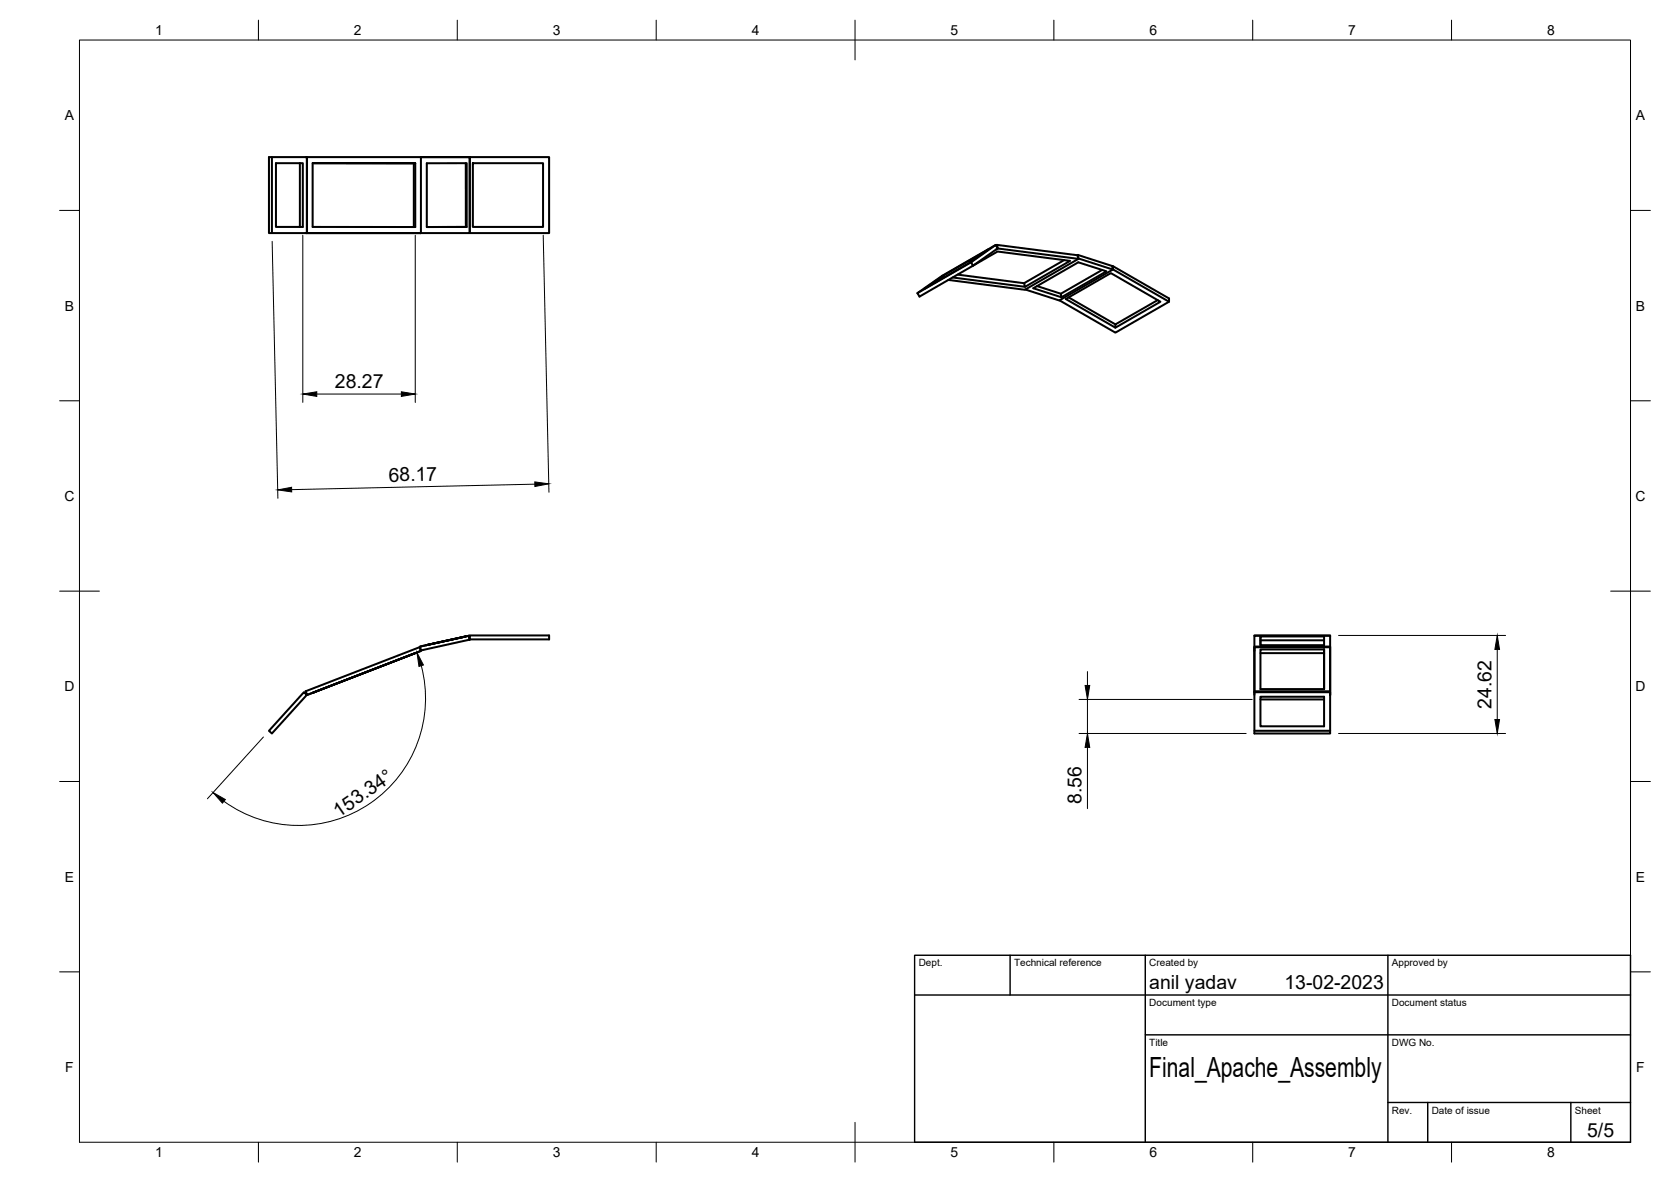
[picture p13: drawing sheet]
<svg xmlns="http://www.w3.org/2000/svg" width="420mm" height="297mm" viewBox="0 0 420 297" stroke-linecap="round" stroke-linejoin="round" font-family="sans-serif">
<defs><g id="words">
<text font-size="7" x="289" y="270.6">Final_Apache_Assembly</text>
<g font-size="4.9">
<text x="84.2" y="97.6">28.27</text>
<text x="97.8" y="121" transform="rotate(-1 97.8 121)">68.17</text>
<text x="375" y="178.1" transform="rotate(-90 375 178.1)">24.62</text>
<text x="272" y="202" transform="rotate(-90 272 202)">8.56</text>
<text x="85.2" y="205.5" transform="rotate(-35 85.2 205.5)">153.34°</text>
<text x="289" y="248.5">anil yadav</text>
<text x="323" y="248.5">13-02-2023</text>
<text x="399.1" y="285.7">5/5</text>
</g>
<g font-size="3.5">
<text x="39" y="8.8">1</text>
<text x="89" y="8.8">2</text>
<text x="139" y="8.8">3</text>
<text x="189" y="8.8">4</text>
<text x="239" y="8.8">5</text>
<text x="289" y="8.8">6</text>
<text x="339" y="8.8">7</text>
<text x="389" y="8.8">8</text>
<text x="16.3" y="30.2">A</text>
<text x="411.3" y="30.2">A</text>
<text x="16.3" y="78">B</text>
<text x="411.3" y="78">B</text>
<text x="16.2" y="125.9">C</text>
<text x="411.2" y="125.9">C</text>
<text x="16.2" y="173.7">D</text>
<text x="411.2" y="173.7">D</text>
<text x="16.3" y="221.6">E</text>
<text x="411.3" y="221.6">E</text>
<text x="16.4" y="269.4">F</text>
<text x="411.4" y="269.4">F</text>
<text x="39" y="290.8">1</text>
<text x="89" y="290.8">2</text>
<text x="139" y="290.8">3</text>
<text x="189" y="290.8">4</text>
<text x="239" y="290.8">5</text>
<text x="289" y="290.8">6</text>
<text x="339" y="290.8">7</text>
<text x="389" y="290.8">8</text>
</g>
<g font-size="2.5">
<text x="231" y="242.9">Dept.</text>
<text x="255" y="242.9">Technical reference</text>
<text x="289" y="242.9">Created by</text>
<text x="350" y="242.9">Approved by</text>
<text x="289" y="252.8">Document type</text>
<text x="350" y="252.8">Document status</text>
<text x="289" y="262.9">Title</text>
<text x="350" y="262.9">DWG No.</text>
<text x="350" y="279.9">Rev.</text>
<text x="360" y="279.9">Date of issue</text>
<text x="396" y="279.9">Sheet</text>
</g>
</g></defs>
<!-- layer: Visible -->
<g fill="none" stroke="#000" stroke-width=".51">
<path d="M68.4 39.5h8.8v19.1M76.8 39.5h.4v19.1M77.2 39.5h28.6v19.1h-29M118.1 39.5h-12.3h12.3v19.1h-12.3M118.1 39.5h20v19.1h-20zM68.4 58.6v-19.1h-.8v19.1h9.6M69.4 41h6.7v16h-6.7zM75.4 41v16M77.2 58.6h28.6M78.6 41v16l25.8 .1v-16.1h-25.8h25.8M104.1 41v16.1M105.6 58.6h.2"/>
<path d="M117.1 41v16h.2l-10 .1M117.1 57l-9.8 .1v-16.1h10v16M118.9 41h17.6v16h-17.6zM237.2 69.2l11.4-6.5-4.8 3.3-11.3 6.5 4.7-3.3 .3 .4M240.8 69l16.7 2.2M244.2 65.9l-13.5 7.8M244.7 66.7l6.1-3.5 18.3 2.4-11.4 6.5M250.4 61.6l-6.2 4.3 .5 .9-13.5 7.7-.5-.8 6.2-4.4 13.5-7.7 .5 .8-6.2 4.4M250.4 62.7l.5-.3-.2-.9 20.2 2.6 .3 1-13.5 7.7-19.3-2.5M250.7 61.5l-.3 .2M250.9 62.4l20.3 2.7M260.8 71.9l5.9 1.9"/>
<path d="M267.6 65.4l-10.1 5.8 .2 .9-18.2-2.4M268.7 74.7l11.8 6.8M271 64.1h-.1M271.1 64.9l8.7 2.8-.1-.8-8.7-2.8 .1 .9M277.1 67.8l-10.4 6 .2 .9-7.1-2.3 11.3-6.5 7.1 2.3-11.3 6.5M279.8 67.7v-.8l14.1 8.1v.8l-13.4 7.8-14.1-8.1M279.8 67.7l-13.5 7.8-8.5-2.7M279.8 66.9l-.1 .1M279.8 67.7l14.1 8.1M291.1 75.4l-10.6 6.1v.8l-12.5-7.2 11.3-6.5 12.5 7.2-11.3 6.5M118.1 159.7h20v1h-20zM315.4 159.8h19.1"/>
<path d="M316.9 159.9v2.2h16v-2.2h-16v2.2M76.4 174l.8 .6-8.8 9.7-.8-.7zM78.6 174.1l25.8-10zM105.6 162.5l12.3-2.7 .2 .9-12.3 2.8zM105.8 163.6l-28.6 11.1-.4-1 28.7-11 .3 .9-28.6 11.1-.4-1M107.1 162.1l10-2.2zM118.1 160.7l-.2-.9-12.3 2.7M315.4 174h19.1v10.3h-19.1zM315.4 163.5v-1h19.1v12.2v-12h-19.1v.9M315.4 162.5v-2.7h19.1v2.7M315.4 162.7v11.9M316.9 175.1h16v7.4h-16z"/>
<path d="M316.9 164.1h16v-.9v10v-9.1M316.9 175.8h16M316.9 160.9h16M332.9 163.2h-16v10h16M334.5 173.7h-19.1v.3M315.4 183.6h19.1"/>
</g>
<g fill="#000">
<circle cx="117.9" cy="159.8" r=".25"/>
<circle cx="78.6" cy="174.1" r=".25"/>
</g>
<!-- layer: BORDER -->
<g fill="none" stroke="#000" stroke-width=".25">
<path d="M20 10.1h390v276.9h-390zM65 5.1v5M115 5.1v5M165 5.1v5M215 5.1v10M265 5.1v5M315 5.1v5M365 5.1v5M15 52.9h5M410 52.9h5M15 100.7h5M410 100.7h5"/>
<path d="M15 148.6h10M405 148.6h10M15 196.4h5M410 196.4h5M15 244.2h5M410 244.2h5M65 287v5M115 287v5M165 287v5M215 282.1v9.9M265 287v5M315 287v5"/>
<path d="M365 287v5"/>
</g>
<!-- layer: TITLEBLOCK -->
<path d="M230 240.1h180v46.9h-180zM230 250h180M254 240.1v9.9M288 240.1v46.9M349 240.1v46.9M288 260.1h122M349 277.1h61M359 277.1v9.9M395 277.1v9.9" fill="none" stroke="#000" stroke-width=".36"/>
<!-- layer: FD_Dimensions -->
<g fill="none" stroke="#000" stroke-width=".25">
<path d="M76.1 59.1v42M104.4 59.1v42M136.6 59.1l1.4 64.6M68.4 60.6l1.5 64.6M79.7 99h21.2M134.5 121.7l-61.2 1.3M336.6 159.7h42M105.9 167.3a32 32 0 0 1-12.8 34.5 32 32 0 0 1-36.8-.4M106.8 163.2l-.4 .2M271.3 175.8h43.6M273.4 168.8v3.5M273.4 175.8v8.5"/>
<path d="M376.5 163.2v17.6M66.2 185.2l-14 15.5M271.3 184.3h42M273.4 187.8v15.4M336.6 184.3h42"/>
</g>
<path d="M76.1 99l3.6-.5v1.1zM100.9 98.5l3.5 .5-3.5 .6zM69.8 123.1l3.5-.6v1.1zM134.5 121.1l3.5 .5-3.5 .7zM104.8 164l1.7 3.1-1.2 .4zM272.8 172.3h1.2l-.6 3.5zM376.5 159.7l.5 3.5h-1.1zM273.4 184.3l.6 3.5h-1.2zM375.9 180.8h1.1l-.5 3.5zM53.6 199.2l3.1 1.7-.8 .9z" fill="#000" stroke="#000" stroke-width=".25"/>
<use href="#words"/>
</svg>
